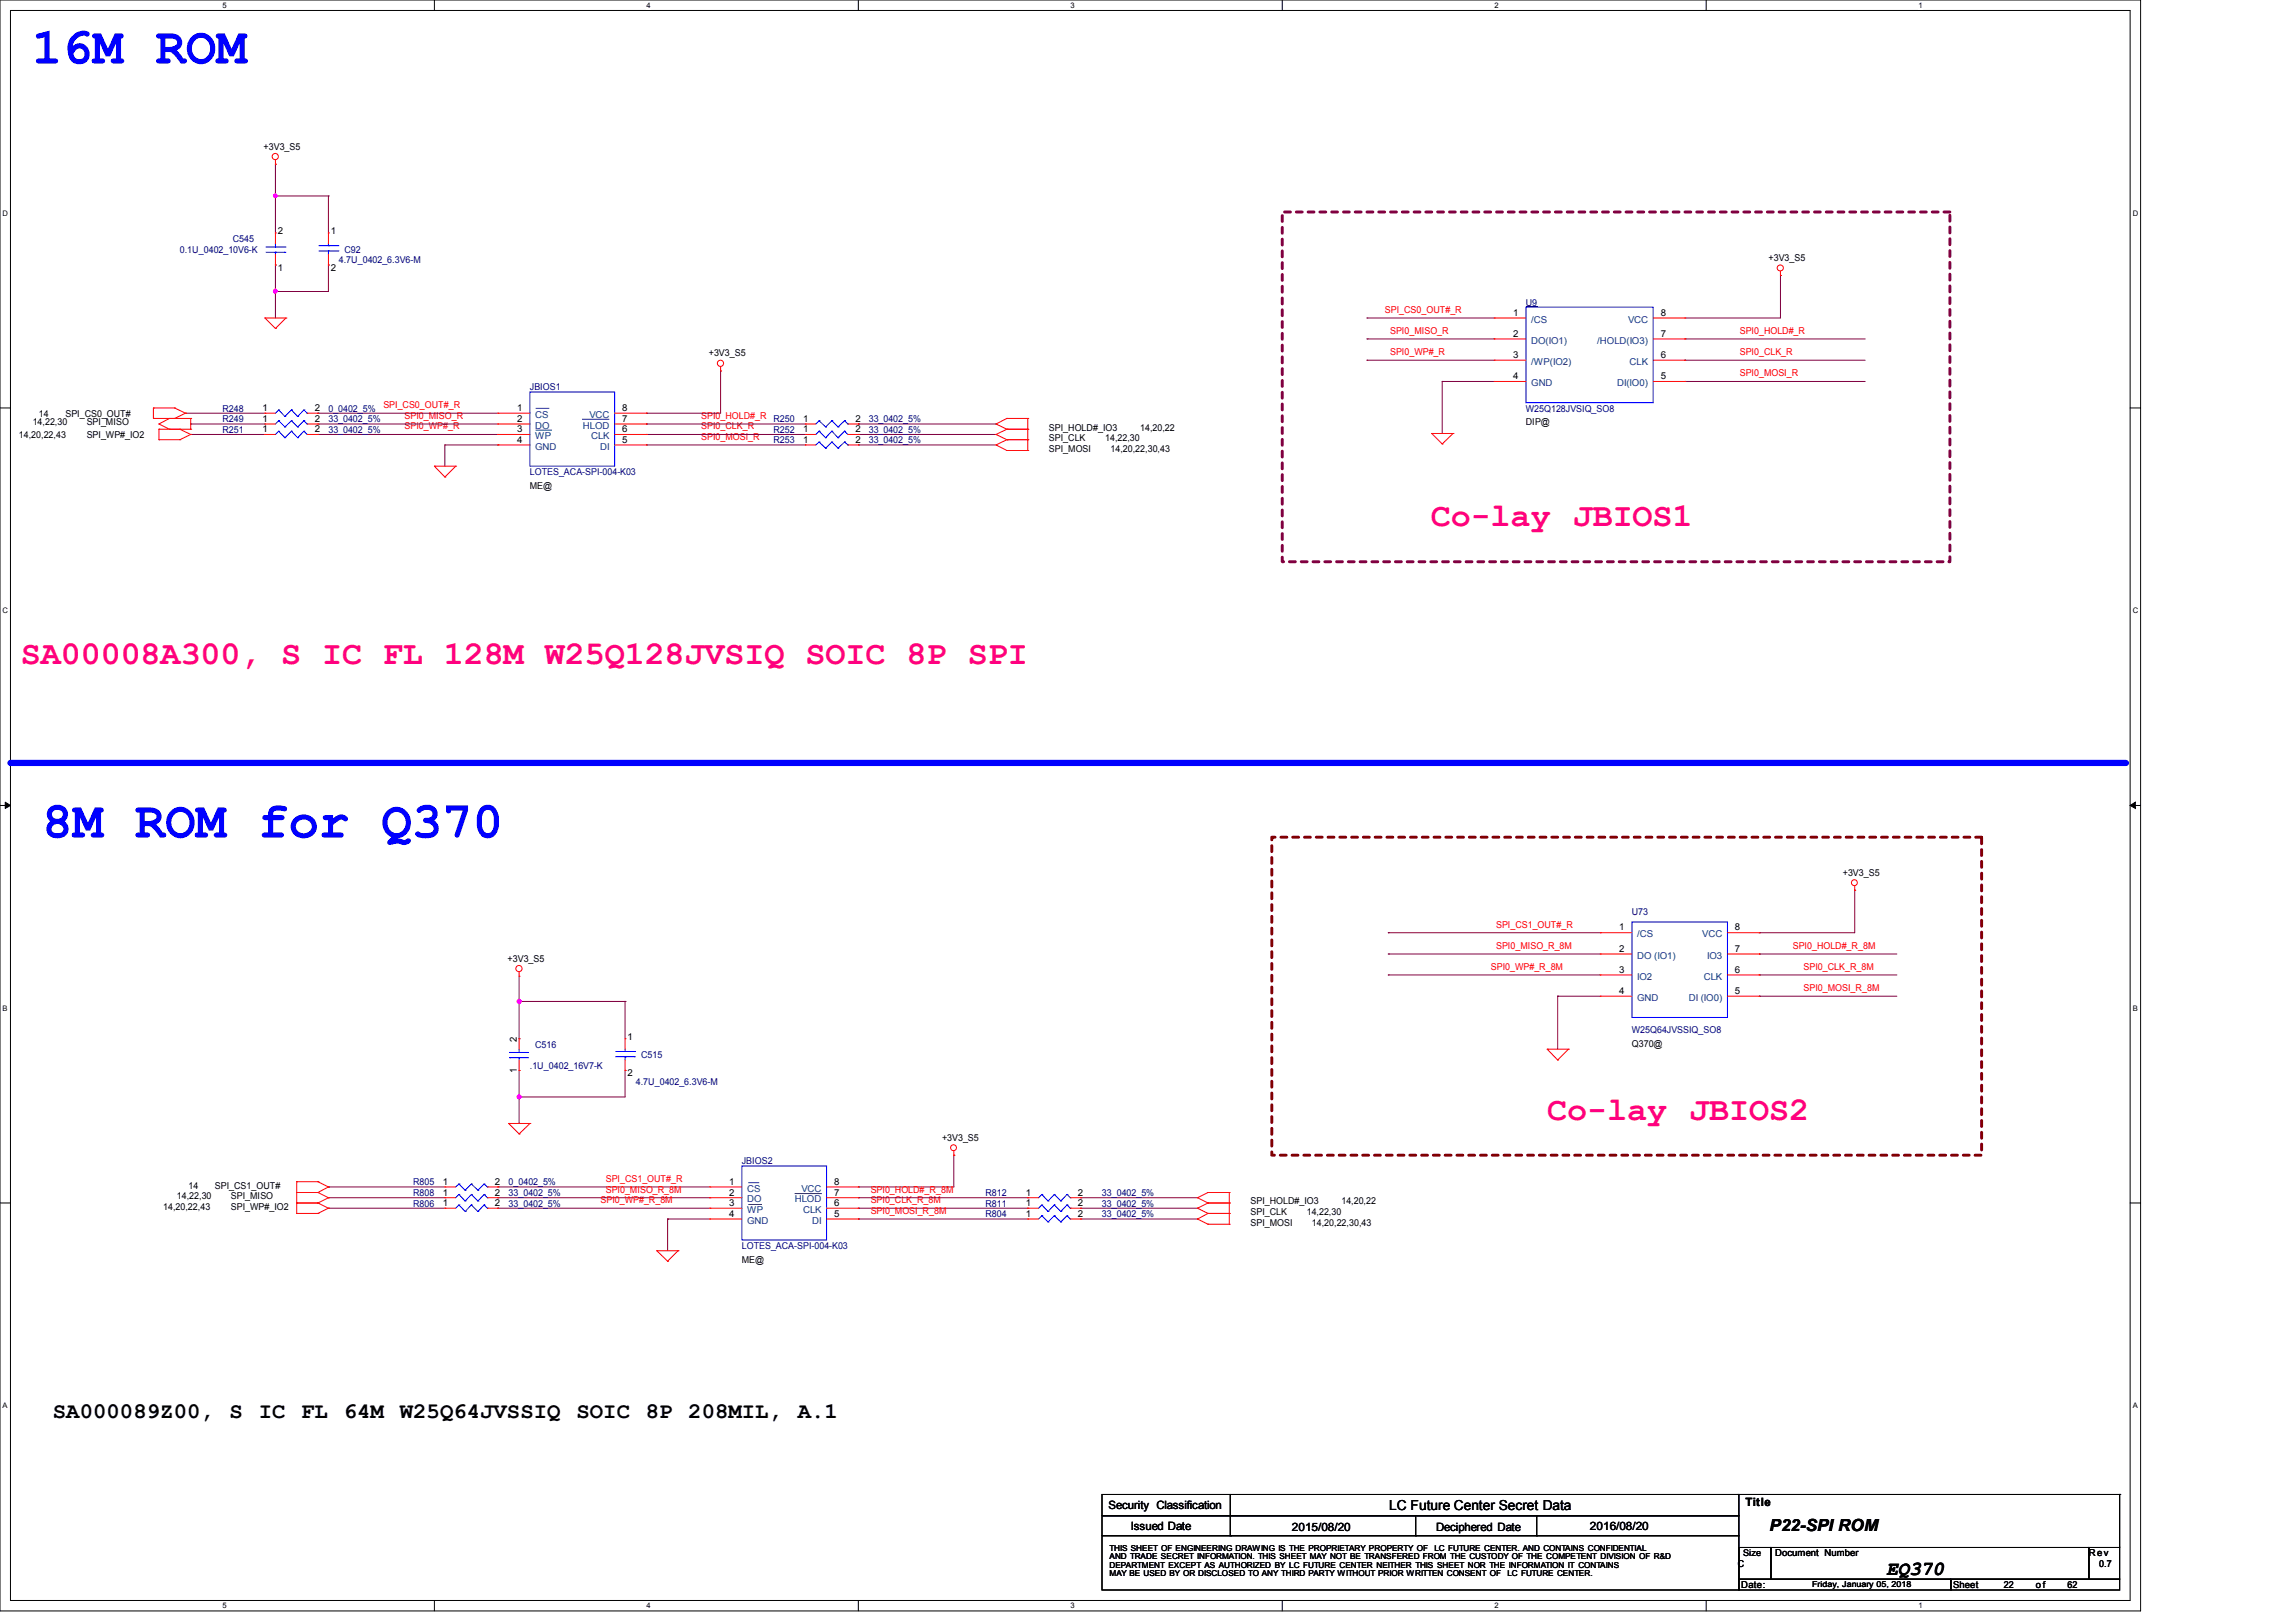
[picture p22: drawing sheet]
<svg xmlns="http://www.w3.org/2000/svg" width="297mm" height="210mm" viewBox="0 0 297 210" stroke-linecap="round" stroke-linejoin="round" font-family="sans-serif">
<defs><g id="words">
<g font-size="6.6" fill="#00f">
<text x="4.1" y="8.2">16M ROM</text>
<text x="5.5" y="108.4">8M ROM for Q370</text>
</g>
<g font-size="4.3" fill="#ff0080">
<text x="185.2" y="68">Co-lay JBIOS1</text>
<text x="2.7" y="85.9">SA00008A300, S IC FL 128M W25Q128JVSIQ SOIC 8P SPI</text>
<text x="200.2" y="144.9">Co-lay JBIOS2</text>
</g>
<g font-size="2.9">
<text x="6.9" y="183.4">SA000089Z00,</text>
<text x="29.7" y="183.4">S</text>
<text x="33.5" y="183.4">IC</text>
<text x="39" y="183.4">FL</text>
<text x="44.5" y="183.4">64M W25Q64JVSSIQ</text>
<text x="74.6" y="183.4">SOIC</text>
<text x="83.6" y="183.4">8P</text>
<text x="89.1" y="183.4">208MIL,</text>
<text x="103.3" y="183.4">A.1</text>
</g>
<text font-size="2.6" x="244.1" y="203.8">EQ370</text>
<text font-size="2.2" x="229" y="198.1">P22-SPI ROM</text>
<text font-size="1.8" x="179.8" y="195.4">LC Future Center Secret Data</text>
<g font-size="1.5">
<text x="143.5" y="195.3">Security Classification</text>
<text x="146.3" y="197.9">Issued Date</text>
<text x="205.8" y="197.9">2016/08/20</text>
<text x="225.9" y="194.9">Title</text>
<text x="167.2" y="198">2015/08/20</text>
<text x="185.8" y="198">Deciphered Date</text>
</g>
<g font-size="1.2">
<text x="34.1" y="19.4">+3V3_S5</text>
<text x="35.9" y="35">1</text>
<text x="35.9" y="30.3">2</text>
<text x="42.8" y="30.3">1</text>
<text x="42.8" y="35">2</text>
<text x="228.9" y="33.8">+3V3_S5</text>
<text x="195.8" y="40.9">1</text>
<text x="214.9" y="40.9">8</text>
<text x="91.7" y="46.1">+3V3_S5</text>
<text x="195.8" y="46.3">3</text>
<text x="195.8" y="43.6">2</text>
<text x="214.9" y="46.3">6</text>
<text x="214.9" y="43.6">7</text>
<text x="5" y="53.9">14</text>
<text x="8.5" y="53.9">SPI_CS0_OUT#</text>
<text x="34" y="53.2">1</text>
<text x="40.7" y="53.2">2</text>
<text x="66.9" y="53.2">1</text>
<text x="80.5" y="53.2">8</text>
<text x="195.8" y="49.1">4</text>
<text x="214.9" y="49.1">5</text>
<text x="2.5" y="56.7">14,20,22,43</text>
<text x="4.2" y="55">14,22,30</text>
<text x="11.2" y="56.7">SPI_WP#_IO2</text>
<text x="11.2" y="55">SPI_MISO</text>
<text x="34" y="55.9">1</text>
<text x="34" y="54.6">1</text>
<text x="40.7" y="55.9">2</text>
<text x="40.7" y="54.6">2</text>
<text x="66.9" y="55.9">3</text>
<text x="66.9" y="54.6">2</text>
<text x="66.9" y="57.3">4</text>
<text x="80.5" y="57.3">5</text>
<text x="80.5" y="55.9">6</text>
<text x="80.5" y="54.6">7</text>
<text x="103.9" y="55.9">1</text>
<text x="103.9" y="54.6">1</text>
<text x="103.9" y="57.3">1</text>
<text x="110.7" y="55.9">2</text>
<text x="110.7" y="54.6">2</text>
<text x="110.7" y="57.3">2</text>
<text x="135.8" y="58.5">SPI_MOSI</text>
<text x="135.8" y="57.1">SPI_CLK</text>
<text x="135.8" y="55.7">SPI_HOLD#_IO3</text>
<text x="143" y="57.1">14,22,30</text>
<text x="143.7" y="58.5">14,20,22,30,43</text>
<text x="147.6" y="55.7">14,20,22</text>
<text x="197.5" y="55">DIP@</text>
<text x="68.6" y="63.2">ME@</text>
<text x="238.5" y="113.3">+3V3_S5</text>
<text x="65.7" y="124.4">+3V3_S5</text>
<text x="209.5" y="123.1">2</text>
<text x="209.5" y="125.9">3</text>
<text x="209.5" y="120.4">1</text>
<text x="224.5" y="120.4">8</text>
<text x="224.5" y="125.9">6</text>
<text x="224.5" y="123.1">7</text>
<text x="209.5" y="128.6">4</text>
<text x="224.5" y="128.6">5</text>
<text x="66.9" y="134.8" transform="rotate(-90 66.9 134.8)">2</text>
<text x="81.2" y="134.5">1</text>
<text x="211.2" y="135.4">Q370@</text>
<text x="66.9" y="138.8" transform="rotate(-90 66.9 138.8)">1</text>
<text x="81.2" y="139.3">2</text>
<text x="121.9" y="147.6">+3V3_S5</text>
<text x="22.9" y="155.2">14,22,30</text>
<text x="24.4" y="153.8">14</text>
<text x="27.8" y="153.8">SPI_CS1_OUT#</text>
<text x="29.9" y="155.2">SPI_MISO</text>
<text x="57.3" y="154.7">1</text>
<text x="57.3" y="153.3">1</text>
<text x="64" y="154.7">2</text>
<text x="64" y="153.3">2</text>
<text x="94.4" y="153.3">1</text>
<text x="94.4" y="154.7">2</text>
<text x="107.9" y="153.3">8</text>
<text x="107.9" y="154.7">7</text>
<text x="132.8" y="154.7">1</text>
<text x="139.5" y="154.7">2</text>
<text x="161.8" y="155.8">SPI_HOLD#_IO3</text>
<text x="173.6" y="155.8">14,20,22</text>
<text x="21.1" y="156.5">14,20,22,43</text>
<text x="29.9" y="156.5">SPI_WP#_IO2</text>
<text x="57.3" y="156">1</text>
<text x="64" y="156">2</text>
<text x="94.4" y="156">3</text>
<text x="94.4" y="157.4">4</text>
<text x="107.9" y="157.4">5</text>
<text x="107.9" y="156">6</text>
<text x="132.8" y="157.4">1</text>
<text x="132.8" y="156">1</text>
<text x="139.5" y="157.4">2</text>
<text x="139.5" y="156">2</text>
<text x="161.8" y="158.6">SPI_MOSI</text>
<text x="161.8" y="157.2">SPI_CLK</text>
<text x="169.1" y="157.2">14,22,30</text>
<text x="169.8" y="158.6">14,20,22,30,43</text>
<text x="96" y="163.4">ME@</text>
<text x="224.9" y="202.7">C</text>
<text x="225.6" y="201.3">Size</text>
<text x="229.7" y="201.4">Document Number</text>
<text x="270.3" y="201.4">Rev</text>
<text x="271.7" y="202.7">0.7</text>
<text x="225.3" y="205.5">Date:</text>
<text x="252.8" y="205.5">Sheet</text>
<text x="259.3" y="205.5">22</text>
<text x="263.5" y="205.5">of</text>
<text x="267.6" y="205.5">62</text>
</g>
<g font-size="1.2" fill="#000080">
<text x="23.3" y="32.7">0.1U_0402_10V6-K</text>
<text x="30.1" y="31.3">C545</text>
<text x="43.9" y="34">4.7U_0402_6.3V6-M</text>
<text x="44.6" y="32.7">C92</text>
<text x="197.5" y="39.5">U9</text>
<text x="28.8" y="53.3">R248</text>
<text x="42.5" y="53.3">0_0402_5%</text>
<text x="68.6" y="50.5">JBIOS1</text>
<text x="197.5" y="53.3">W25Q128JVSIQ_SO8</text>
<text x="28.8" y="56">R251</text>
<text x="28.8" y="54.6">R249</text>
<text x="42.5" y="56">33_0402_5%</text>
<text x="42.5" y="54.6">33_0402_5%</text>
<text x="100.1" y="56">R252</text>
<text x="100.1" y="54.6">R250</text>
<text x="100.1" y="57.4">R253</text>
<text x="112.4" y="56">33_0402_5%</text>
<text x="112.4" y="54.6">33_0402_5%</text>
<text x="112.4" y="57.4">33_0402_5%</text>
<text x="68.6" y="61.5">LOTES_ACA-SPI-004-K03</text>
<text x="211.2" y="118.4">U73</text>
<text x="69.3" y="135.6">C516</text>
<text x="83" y="136.9">C515</text>
<text x="211.2" y="133.6">W25Q64JVSSIQ_SO8</text>
<text x="68.6" y="138.3">.1U_0402_16V7-K</text>
<text x="82.3" y="140.3">4.7U_0402_6.3V6-M</text>
<text x="53.5" y="154.7">R808</text>
<text x="53.5" y="153.4">R805</text>
<text x="65.8" y="154.7">33_0402_5%</text>
<text x="65.8" y="153.4">0_0402_5%</text>
<text x="96" y="150.6">JBIOS2</text>
<text x="127.5" y="154.7">R812</text>
<text x="142.6" y="154.7">33_0402_5%</text>
<text x="53.5" y="156.1">R806</text>
<text x="65.8" y="156.1">33_0402_5%</text>
<text x="96" y="161.6">LOTES_ACA-SPI-004-K03</text>
<text x="127.5" y="157.5">R804</text>
<text x="127.5" y="156.1">R811</text>
<text x="142.6" y="157.5">33_0402_5%</text>
<text x="142.6" y="156.1">33_0402_5%</text>
</g>
<g font-size="1.2" fill="#f00">
<text x="179.2" y="40.5">SPI_CS0_OUT#_R</text>
<text x="179.9" y="45.9">SPI0_WP#_R</text>
<text x="179.9" y="43.2">SPI0_MISO_R</text>
<text x="225.1" y="43.2">SPI0_HOLD#_R</text>
<text x="225.1" y="45.9">SPI0_CLK_R</text>
<text x="49.6" y="52.8">SPI_CS0_OUT#_R</text>
<text x="225.1" y="48.7">SPI0_MOSI_R</text>
<text x="52.4" y="55.5">SPI0_WP#_R</text>
<text x="52.4" y="54.2">SPI0_MISO_R</text>
<text x="90.8" y="56.9">SPI0_MOSI_R</text>
<text x="90.8" y="55.5">SPI0_CLK_R</text>
<text x="90.8" y="54.2">SPI0_HOLD#_R</text>
<text x="192.9" y="125.5">SPI0_WP#_R_8M</text>
<text x="193.6" y="120">SPI_CS1_OUT#_R</text>
<text x="193.6" y="122.8">SPI0_MISO_R_8M</text>
<text x="232" y="122.8">SPI0_HOLD#_R_8M</text>
<text x="233.4" y="125.5">SPI0_CLK_R_8M</text>
<text x="233.4" y="128.2">SPI0_MOSI_R_8M</text>
<text x="77.7" y="155.7">SPI0_WP#_R_8M</text>
<text x="78.4" y="152.9">SPI_CS1_OUT#_R</text>
<text x="78.4" y="154.3">SPI0_MISO_R_8M</text>
<text x="112.7" y="155.7">SPI0_CLK_R_8M</text>
<text x="112.7" y="154.3">SPI0_HOLD#_R_8M</text>
<text x="112.7" y="157.1">SPI0_MOSI_R_8M</text>
</g>
<g font-size="1.2" fill="#004080">
<text x="198.2" y="41.7">/CS</text>
<text x="210.7" y="41.7">VCC</text>
<text x="198.2" y="44.5">DO(IO1)</text>
<text x="198.2" y="47.2">/WP(IO2)</text>
<text x="206.7" y="44.5">/HOLD(IO3)</text>
<text x="210.9" y="47.2">CLK</text>
<text x="198.2" y="50">GND</text>
<text x="209.3" y="50">DI(IO0)</text>
<text x="69.3" y="54.1">CS</text>
<text x="69.3" y="55.5">DO</text>
<text x="69.3" y="56.8">WP</text>
<text x="69.3" y="58.2">GND</text>
<text x="75.4" y="55.5">HLOD</text>
<text x="76.3" y="54.1">VCC</text>
<text x="76.5" y="56.8">CLK</text>
<text x="77.7" y="58.2">DI</text>
<text x="211.9" y="124">DO (IO1)</text>
<text x="211.9" y="121.3">/CS</text>
<text x="220.3" y="121.3">VCC</text>
<text x="220.9" y="124">IO3</text>
<text x="211.9" y="129.5">GND</text>
<text x="211.9" y="126.7">IO2</text>
<text x="218.6" y="129.5">DI (IO0)</text>
<text x="220.5" y="126.7">CLK</text>
<text x="96.7" y="154.2">CS</text>
<text x="96.7" y="155.6">DO</text>
<text x="102.9" y="155.6">HLOD</text>
<text x="103.7" y="154.2">VCC</text>
<text x="96.7" y="156.9">WP</text>
<text x="96.7" y="158.3">GND</text>
<text x="103.9" y="156.9">CLK</text>
<text x="105.1" y="158.3">DI</text>
</g>
<g font-size="1.1">
<text x="143.6" y="201.8">AND TRADE SECRET INFORMATION. THIS SHEET MAY NOT BE TRANSFERED FROM THE CUSTODY OF THE COMPETENT DIVISION OF R&amp;D</text>
<text x="143.6" y="202.9">DEPARTMENT EXCEPT AS AUTHORIZED BY LC FUTURE CENTER NEITHER THIS SHEET NOR THE INFORMATION IT CONTAINS</text>
<text x="143.6" y="204">MAY BE USED BY OR DISCLOSED TO ANY THIRD PARTY WITHOUT PRIOR WRITTEN CONSENT OF</text>
<text x="143.6" y="200.7">THIS SHEET OF ENGINEERING DRAWING IS THE PROPRIETARY PROPERTY OF</text>
<text x="185.6" y="200.7">LC FUTURE CENTER. AND CONTAINS CONFIDENTIAL</text>
<text x="195.1" y="204">LC FUTURE CENTER.</text>
<text x="234.5" y="205.3">Friday, January 05, 2018</text>
</g>
<g font-size="1">
<text x="28.8" y="1">5</text>
<text x="83.7" y="1">4</text>
<text x="138.5" y="1">3</text>
<text x="193.4" y="1">2</text>
<text x="248.3" y="1">1</text>
<text x=".3" y="27.9">D</text>
<text x="276" y="27.9">D</text>
<text x=".3" y="79.4">C</text>
<text x="276" y="79.4">C</text>
<text x=".3" y="130.8">B</text>
<text x="276" y="130.8">B</text>
<text x=".3" y="182.2">A</text>
<text x="276" y="182.2">A</text>
<text x="28.8" y="208.1">5</text>
<text x="83.7" y="208.1">4</text>
<text x="138.5" y="208.1">3</text>
<text x="193.4" y="208.1">2</text>
<text x="248.3" y="208.1">1</text>
</g>
</g></defs>
<path d="M0 0h277v208.4h-277zM1.4 1.4h274.3v205.7h-274.3z" fill="none" stroke="#000" stroke-width=".13"/>
<g fill="#fff">
<path d="M28.8 .1h.5v1.1h-.5z"/>
<path d="M28.8 207.2h.5v1.1h-.5z"/>
</g>
<path d="M56.2 0v1.4M56.2 207.1v1.3" fill="none" stroke="#000" stroke-width=".13"/>
<g fill="#fff">
<path d="M83.7 .1h.5v1.1h-.5z"/>
<path d="M83.7 207.2h.5v1.1h-.5z"/>
</g>
<path d="M111.1 0v1.4M111.1 207.1v1.3" fill="none" stroke="#000" stroke-width=".13"/>
<g fill="#fff">
<path d="M138.5 .1h.6v1.1h-.6z"/>
<path d="M138.5 207.2h.6v1.1h-.6z"/>
</g>
<path d="M165.9 0v1.4M165.9 207.1v1.3" fill="none" stroke="#000" stroke-width=".13"/>
<g fill="#fff">
<path d="M193.4 .1h.5v1.1h-.5z"/>
<path d="M193.4 207.2h.5v1.1h-.5z"/>
</g>
<path d="M220.8 0v1.4M220.8 207.1v1.3" fill="none" stroke="#000" stroke-width=".13"/>
<g fill="#fff">
<path d="M248.2 .1h.6v1.1h-.6z"/>
<path d="M248.2 207.2h.6v1.1h-.6z"/>
<path d="M.3 27.1h.8v1.1h-.8z"/>
<path d="M276 27.1h.7v1.1h-.7z"/>
<path d="M.3 78.5h.8v1.1h-.8z"/>
<path d="M276 78.5h.7v1.1h-.7z"/>
</g>
<path d="M0 52.8h1.4M275.7 52.8h1.3" fill="none" stroke="#000" stroke-width=".13"/>
<g fill="#fff">
<path d="M.3 129.9h.7v1.1h-.7z"/>
<path d="M276 129.9h.6v1.1h-.6z"/>
</g>
<path d="M0 104.2h1.4M275.7 104.2h1.3" fill="none" stroke="#000" stroke-width=".13"/>
<path d="M.7 103.8l.7 .4-.7 .4zM275.7 104.2l.6-.4v.8z" fill="#000" stroke="#000" stroke-width=".13"/>
<g fill="#fff">
<path d="M.3 181.4h.7v1.1h-.7z"/>
<path d="M276 181.4h.6v1.1h-.6z"/>
</g>
<path d="M0 155.7h1.4M275.7 155.7h1.3" fill="none" stroke="#000" stroke-width=".13"/>
<path d="M1.4 98.7h273.6" fill="none" stroke="#00f" stroke-width=".8"/>
<circle cx="275" cy="98.7" r=".4" fill="#00f"/>
<path d="M165.9 27.4h86.4v45.3h-86.4z" fill="none" stroke="#800040" stroke-width=".38" stroke-dasharray=".8 .8"/>
<path d="M164.6 108.3h91.8v41.2h-91.8z" fill="none" stroke="#800000" stroke-width=".38" stroke-dasharray=".8 .8"/>
<g fill="none" stroke="#800040" stroke-width=".13">
<path d="M35.6 21.3h.1M35.6 34.3h.1M35.6 25.4h.1M35.6 37.7h.1M35.6 21.3v8.8M35.6 34.3v6.8M35.6 25.4h6.9M42.5 25.4h.1M42.5 34.3h.1M42.5 25.4v4.7M42.5 34.3v3.4h-6.9M230.4 35.6h.1"/>
<path d="M230.4 35.6v5.5h-12.3M24 53.5h10.3M24 53.5h.1M24.7 56.2h9.6M24.7 54.9h9.6M24.7 54.9h.1M24.7 56.2h.1M41.1 56.2h23.3M41.1 54.9h23.3M41.1 53.5h23.3M41.1 56.2h.1M41.1 54.9h.1"/>
<path d="M41.1 53.5h.1M57.6 57.6h.1M57.6 57.6h6.8M57.6 57.6v2.7M64.4 57.6h.1M83.6 57.6h.1M83.6 56.2h.1M83.6 54.9h.1M83.6 53.5h.1M83.6 56.2h20.6M83.6 54.9h20.6M83.6 57.6h20.6"/>
<path d="M93.3 48h.1M93.3 48v5.5h-9.7M111.1 56.2h17.8M111.1 54.9h17.8M111.1 57.6h17.8M111.1 56.2h.1M111.1 57.6h.1M111.1 54.9h.1M176.9 46.6h.1M176.9 43.9h.1M176.9 41.1h.1M176.9 43.9h16.5"/>
<path d="M176.9 41.1h16.5M176.9 46.6h16.5M186.6 49.4h.1M186.6 49.4v6.7M186.6 49.4h6.8M218.1 43.9h23.3M218.1 49.4h23.3M218.1 46.6h23.3M218.1 43.9h.1M218.1 41.1h.1M218.1 49.4h.1M218.1 46.6h.1"/>
<path d="M240 115.2h.1M240 115.2v5.5h-12.3M67.2 138.5h.1M67.2 129.6h.1M67.2 134.4h.1M67.2 126.3v8.1M67.2 138.5v6.9M67.2 129.6h13.7M80.9 129.6h.1M80.9 138.5h.1M80.9 129.6v4.8M80.9 138.5v3.4h-13.7"/>
<path d="M179.7 120.7h.1M179.7 123.4h.1M179.7 126.1h.1M179.7 126.1h27.4M179.7 120.7h27.4M179.7 123.4h27.4M201.6 128.9h.1M201.6 128.9v6.9M201.6 128.9h5.5M227.7 126.1h.1M227.7 120.7h.1M227.7 123.4h.1"/>
<path d="M227.7 128.9h.1M227.7 126.1h17.8M227.7 123.4h17.8M227.7 128.9h17.8M42.5 156.3h15.1M42.5 153.6h15.1M42.5 155h15.1M42.5 156.3h.1M42.5 155h.1M42.5 153.6h.1M64.4 153.6h.1M64.4 155h.1"/>
<path d="M64.4 156.3h.1M64.4 156.3h27.5M64.4 153.6h27.5M64.4 155h27.5M67.2 141.9h.1M86.4 157.7h.1M86.4 157.7v4.1M86.4 157.7h5.5M111.1 156.3h21.9M111.1 155h21.9M111.1 157.7h21.9M111.1 156.3h.1"/>
<path d="M111.1 153.6h.1M111.1 155h.1M111.1 157.7h.1M123.4 149.5h.1M123.4 149.5v4.1h-12.3M139.9 156.3h.1M139.9 157.7h.1M139.9 155h.1M139.9 156.3h15.1M139.9 155h15.1M139.9 157.7h15.1"/>
</g>
<g fill="#f0f" stroke="#f0f" stroke-width=".13">
<circle cx="35.6" cy="25.3" r=".23"/>
<circle cx="35.6" cy="37.7" r=".24"/>
<circle cx="67.2" cy="129.6" r=".25"/>
<circle cx="67.2" cy="141.9" r=".24"/>
</g>
<g fill="none" stroke="#f00" stroke-width=".13">
<path d="M35.6 21.3h.1M35.6 20.7v.6M230.4 35.6h.1M230.4 35.1v.5M19.9 52.8h.1M19.9 54.1h.1M19.9 52.8v1.3M19.9 54.1h4.8M19.9 52.8h2.7M20.6 55.5h.1M20.6 56.9h.1M20.6 54.9h.1"/>
<path d="M20.6 55.5v1.4M20.6 56.9h2.7M20.6 54.9l1.3 .6M20.6 55.5h4.1M21.9 54.1l-1.3 .8M21.9 55.5h.1M21.9 54.1h.1M22.6 52.8h.1M22.6 54.1h.1M22.6 52.8l1.4 .7M23.3 55.5h.1M23.3 56.9h.1"/>
<path d="M23.3 55.5l1.4 .7M24 53.5l-1.4 .6M24 53.5h.1M24.7 56.2l-1.4 .7M24.7 56.2h.1M24.7 54.1h.1M24.7 55.5h.1M24.7 54.1v1.4M34.3 41.1h.1M34.3 53.5h.1M34.3 56.2h.1M34.3 41.1l1.3 1.4"/>
<path d="M34.3 53.5h1.3M34.3 56.2h1.3M34.3 41.1h2.7M35.6 42.5h.1M37 41.1l-1.4 1.4M37 41.1h.1M39.7 53.5h1.4M39.7 56.2h1.4M41.1 53.5h.1M41.1 56.2h.1M64.4 53.5h.1M64.4 54.9h.1"/>
<path d="M64.4 56.2h.1M64.4 57.6h.1M64.4 53.5h4.2M64.4 56.2h4.2M64.4 54.9h4.2M64.4 57.6h4.2M79.5 53.5h4.1M79.5 56.2h4.1M79.5 54.9h4.1M79.5 57.6h4.1M83.6 57.6h.1M83.6 56.2h.1"/>
<path d="M83.6 54.9h.1M83.6 53.5h.1M93.3 48h.1M93.3 47.5v.5M128.9 57.6h.1M128.9 56.2h.1M128.9 54.9h.1M128.9 57.6l1.4 .7M128.9 56.2l1.4 .7M128.9 54.9l1.4 .6M130.3 58.3h.1M130.3 56.9h.1"/>
<path d="M130.3 55.5h.1M130.3 54.1h.1M130.3 55.5h2.7M130.3 56.9h2.7M130.3 58.3h2.7M130.3 56.9l-1.4 .7M130.3 55.5l-1.4 .7M130.3 54.1l-1.4 .8M130.3 54.1h2.7M133 58.3h.1M133 56.9h.1M133 55.5h.1"/>
<path d="M133 54.1h.1M133 54.1v4.2M185.3 56.1h.1M185.3 56.1l1.3 1.3M185.3 56.1h2.7M186.6 57.4h.1M188 56.1l-1.4 1.3M188 56.1h.1M56.2 60.3h2.8M56.2 60.3h.1M56.2 60.3l1.4 1.4M57.6 61.7h.1"/>
<path d="M59 60.3l-1.4 1.4M59 60.3h.1M240 115.2h.1M240 114.6v.6M67.2 126.3h.1M67.2 125.8v.5M200.2 135.8h.1M200.2 135.8l1.4 1.4M200.2 135.8h2.8M201.6 137.2h.1M203 135.8l-1.4 1.4M203 135.8h.1"/>
<path d="M38.4 152.9h.1M38.4 154.3h.1M38.4 155.7h.1M38.4 157h.1M38.4 157h2.7M38.4 155.7h2.7M38.4 154.3h2.7M38.4 152.9v4.1M38.4 152.9h2.7M41.1 152.9h.1M41.1 154.3h.1M41.1 155.7h.1"/>
<path d="M41.1 157h.1M41.1 152.9l1.4 .7M41.1 155.7l1.4 .6M41.1 154.3l1.4 .7M42.5 153.6l-1.4 .7M42.5 156.3l-1.4 .7M42.5 155l-1.4 .7M42.5 153.6h.1M42.5 156.3h.1M42.5 155h.1M65.8 145.4h.1M65.8 145.4l1.4 1.3"/>
<path d="M65.8 145.4h2.8M67.2 146.7h.1M68.6 145.4l-1.4 1.3M68.6 145.4h.1M123.4 149.5h.1M123.4 148.9v.6M133 157.7h.1M133 157.7h1.4M138.5 157.7h1.4M139.9 157.7h.1M155 157.7h.1M155 156.3h.1"/>
<path d="M155 155h.1M155 157.7l1.3 .7M155 156.3l1.3 .7M155 155l1.3 .7M156.3 158.4h.1M156.3 157h.1M156.3 155.7h.1M156.3 154.3h.1M156.3 158.4h2.8M156.3 157h2.8M156.3 157l-1.3 .7M156.3 155.7h2.8"/>
<path d="M156.3 155.7l-1.3 .6M156.3 154.3l-1.3 .7M156.3 154.3h2.8M159.1 158.4h.1M159.1 157h.1M159.1 155.7h.1M159.1 154.3h.1M159.1 154.3v4.1M85 161.8h.1M85 161.8l1.4 1.4M85 161.8h2.8M86.4 163.2h.1"/>
<path d="M87.8 161.8l-1.4 1.4M87.8 161.8h.1"/>
<circle cx="35.6" cy="20.3" r=".4"/>
<circle cx="230.4" cy="34.7" r=".39"/>
<circle cx="93.2" cy="47" r=".4"/>
<circle cx="240" cy="114.2" r=".38"/>
<circle cx="67.2" cy="125.3" r=".4"/>
<circle cx="123.4" cy="148.5" r=".38"/>
</g>
<g fill="none" stroke="#000" stroke-width=".13">
<path d="M142.6 193.4h82.4v2.7h-82.4zM142.6 196.1h82.4v2.6h-82.4zM142.6 198.7h82.4v7h-82.4zM159.2 196.1h.1M159.2 198.7h.1M159.2 193.4v5.3M183.2 198.7h.1M183.2 196.1v2.6M198.9 198.7h.1M198.9 196.1v2.6M224.9 193.4h49.4M274.3 193.4h.1"/>
<path d="M274.3 193.4v6.8M225 200.2h4.2v4.1h-4.2zM225 204.3h27.5v1.4h-27.5zM229.2 200.2h41.1v4.1h-41.1zM252.5 204.3h21.8v1.4h-21.8zM270.3 200.2h4v4.1h-4z"/>
</g>
<g fill="none" stroke="#00f" stroke-width=".13">
<path d="M197.5 39.7h16.4v12.4h-16.4zM36.1 53l-.5 .5M36.1 55.8l-.5 .4M36.1 53h.1M36.1 55.8h.1M36.1 53l.8 .9M36.1 55.8l.8 .8M36.9 53.9h.1M36.9 56.6h.1M37.7 53l-.8 .9M37.7 55.8l-.8 .8M37.7 53h.1"/>
<path d="M37.7 55.8h.1M37.7 53l.8 .9M37.7 55.8l.8 .8M38.5 53.9h.1M38.5 56.6h.1M39.3 53l-.8 .9M39.3 55.8l-.8 .8M39.3 53h.1M39.3 55.8h.1M39.3 53l.4 .5M39.3 55.8l.4 .4M39.7 53.5h.1"/>
<path d="M39.7 56.2h.1M68.6 50.7h10.9v9.6h-10.9zM134.8 157.3l-.4 .4M134.8 157.3h.1M134.8 157.3l.8 .8M135.6 158.1h.1M136.4 157.3l-.8 .8M136.4 157.3h.1M136.4 157.3l.9 .8M137.3 158.1h.1M138.1 157.3l-.8 .8M138.1 157.3h.1"/>
<path d="M138.1 157.3l.4 .4M138.5 157.7h.1"/>
</g>
<path d="M69.3 52.8h1.8M69.3 55.7h2.1M75.3 54.2h3.5" fill="none" stroke="#004080" stroke-width=".13"/>
<path d="M197.5 39.7h1.5v.1h-1.5z" fill="#000080"/>
<g fill="none" stroke="#f00" stroke-width=".13">
<path d="M35.6 34.3h.1M35.6 30.1h.1M35.6 30.1v1.4M35.6 32.9v1.4M42.5 30.1h.1M42.5 34.3h.1M42.5 30.1v1.4M42.5 32.9v1.4M34.3 54.9h.1M34.3 54.9h1.3M39.7 54.9h1.4M41.1 54.9h.1"/>
<path d="M104.2 56.2h.1M104.2 54.9h.1M104.2 57.6h.1M104.2 56.2h1.4M104.2 54.9h1.4M104.2 57.6h1.4M109.7 56.2h1.4M109.7 54.9h1.4M109.7 57.6h1.4M111.1 56.2h.1M111.1 54.9h.1M111.1 57.6h.1"/>
<path d="M193.4 49.4h.1M193.4 43.9h.1M193.4 46.6h.1M193.4 41.1h.1M193.4 46.6h4.1M193.4 49.4h4.1M193.4 43.9h4.1M193.4 41.1h4.1M213.9 46.6h4.2M213.9 49.4h4.2M213.9 43.9h4.2M213.9 41.1h4.2"/>
<path d="M218.1 46.6h.1M218.1 49.4h.1M218.1 41.1h.1M218.1 43.9h.1M67.2 138.5h.1M67.2 134.4h.1M67.2 134.4v1.4M67.2 137.2v1.3M80.9 134.4h.1M80.9 138.5h.1M80.9 134.4v1.4M80.9 137.2v1.3"/>
<path d="M207.1 128.9h.1M207.1 123.4h.1M207.1 126.1h.1M207.1 120.7h.1M207.1 126.1h4.1M207.1 128.9h4.1M207.1 123.4h4.1M207.1 120.7h4.1M223.6 126.1h4.1M223.6 128.9h4.1M223.6 123.4h4.1M223.6 120.7h4.1"/>
<path d="M227.7 126.1h.1M227.7 128.9h.1M227.7 120.7h.1M227.7 123.4h.1M57.6 156.3h.1M57.6 155h.1M57.6 153.6h.1M57.6 153.6h1.4M57.6 155h1.4M57.6 156.3h1.4M63.1 153.6h1.3M63.1 155h1.3"/>
<path d="M63.1 156.3h1.3M64.4 156.3h.1M64.4 155h.1M64.4 153.6h.1M91.9 153.6h.1M91.9 155h.1M91.9 156.3h.1M91.9 157.7h.1M91.9 153.6h4.1M91.9 155h4.1M91.9 156.3h4.1M91.9 157.7h4.1"/>
<path d="M107 153.6h4.1M107 155h4.1M107 156.3h4.1M107 157.7h4.1M111.1 157.7h.1M111.1 156.3h.1M111.1 155h.1M111.1 153.6h.1M133 156.3h.1M133 155h.1M133 155h1.4M133 156.3h1.4"/>
<path d="M138.5 155h1.4M138.5 156.3h1.4M139.9 156.3h.1M139.9 155h.1"/>
</g>
<g fill="none" stroke="#00f" stroke-width=".13">
<path d="M34.4 32h2.5M34.4 32.6h2.5M35.6 32.6h.1M35.6 32h.1M35.6 31.5v.5M35.6 32.6v.3M36.9 32h.1M36.9 32.6h.1M41.3 32.5h2.4M41.3 31.8h2.4M42.5 31.8h.1M42.5 32.5h.1"/>
<path d="M42.5 31.5v.3M42.5 32.5v.4M43.7 32.5h.1M43.7 31.8h.1M36.1 54.4l-.5 .5M36.1 54.4h.1M36.1 54.4l.8 .8M36.9 55.2h.1M37.7 54.4l-.8 .8M37.7 54.4h.1M37.7 54.4l.8 .8M38.5 55.2h.1"/>
<path d="M39.3 54.4l-.8 .8M39.3 54.4h.1M39.3 54.4l.4 .5M39.7 54.9h.1M106 55.8l-.4 .4M106 54.4l-.4 .5M106 57.2l-.4 .4M106 55.8h.1M106 54.4h.1M106 57.2h.1M106 55.8l.8 .8M106 54.4l.8 .8"/>
<path d="M106 57.2l.8 .8M106.8 56.6h.1M106.8 55.2h.1M106.8 58h.1M107.6 55.8l-.8 .8M107.6 54.4l-.8 .8M107.6 57.2l-.8 .8M107.6 55.8h.1M107.6 54.4h.1M107.6 57.2h.1M107.6 55.8l.9 .8M107.6 54.4l.9 .8"/>
<path d="M107.6 57.2l.9 .8M108.5 56.6h.1M108.5 55.2h.1M108.5 58h.1M109.3 55.8l-.8 .8M109.3 54.4l-.8 .8M109.3 57.2l-.8 .8M109.3 55.8h.1M109.3 54.4h.1M109.3 57.2h.1M109.3 55.8l.4 .4M109.3 54.4l.4 .5"/>
<path d="M109.3 57.2l.4 .4M109.7 56.2h.1M109.7 54.9h.1M109.7 57.6h.1M211.2 119.3h12.4v12.4h-12.4zM66 136.2h.1M66 136.9h.1M66 136.2h2.4M66 136.9h2.4M67.2 136.9h.1M67.2 136.2h.1M67.2 135.8v.4"/>
<path d="M67.2 136.9v.3M79.7 136.7h2.4M79.7 136.1h2.4M80.9 136.1h.1M80.9 136.7h.1M80.9 135.8v.3M80.9 136.7v.5M82.1 136.7h.1M82.1 136.1h.1M59.4 155.9l-.4 .4M59.4 154.6l-.4 .4M59.4 153.2l-.4 .4"/>
<path d="M59.4 155.9h.1M59.4 154.6h.1M59.4 153.2h.1M59.4 155.9l.8 .9M59.4 154.6l.8 .8M59.4 153.2l.8 .8M60.2 156.8h.1M60.2 155.4h.1M60.2 154h.1M61 155.9l-.8 .9M61 154.6l-.8 .8M61 153.2l-.8 .8"/>
<path d="M61 155.9h.1M61 154.6h.1M61 153.2h.1M61 155.9l.8 .9M61 154.6l.8 .8M61 153.2l.8 .8M61.8 156.8h.1M61.8 155.4h.1M61.8 154h.1M62.7 155.9l-.9 .9M62.7 154.6l-.9 .8M62.7 153.2l-.9 .8"/>
<path d="M62.7 155.9h.1M62.7 154.6h.1M62.7 153.2h.1M62.7 155.9l.4 .4M62.7 154.6l.4 .4M62.7 153.2l.4 .4M63.1 156.3h.1M63.1 155h.1M63.1 153.6h.1M96 150.9h11v9.5h-11zM134.8 155.9l-.4 .4M134.8 154.6l-.4 .4"/>
<path d="M134.8 155.9h.1M134.8 154.6h.1M134.8 155.9l.8 .9M134.8 154.6l.8 .8M135.6 156.8h.1M135.6 155.4h.1M136.4 155.9l-.8 .9M136.4 154.6l-.8 .8M136.4 155.9h.1M136.4 154.6h.1M136.4 155.9l.9 .9M136.4 154.6l.9 .8"/>
<path d="M137.3 156.8h.1M137.3 155.4h.1M138.1 155.9l-.8 .9M138.1 154.6l-.8 .8M138.1 155.9h.1M138.1 154.6h.1M138.1 155.9l.4 .4M138.1 154.6l.4 .4M138.5 156.3h.1M138.5 155h.1"/>
</g>
<path d="M96.8 153h1.4M96.8 155.8h1.8M102.8 154.4h3.6" fill="none" stroke="#004080" stroke-width=".13"/>
<g fill="#f0f" stroke="#f0f" stroke-width=".13">
<circle cx="35.6" cy="25.3" r=".23"/>
<circle cx="35.6" cy="37.7" r=".24"/>
<circle cx="67.2" cy="129.6" r=".25"/>
<circle cx="67.2" cy="141.9" r=".24"/>
</g>
<use href="#words"/>
</svg>
